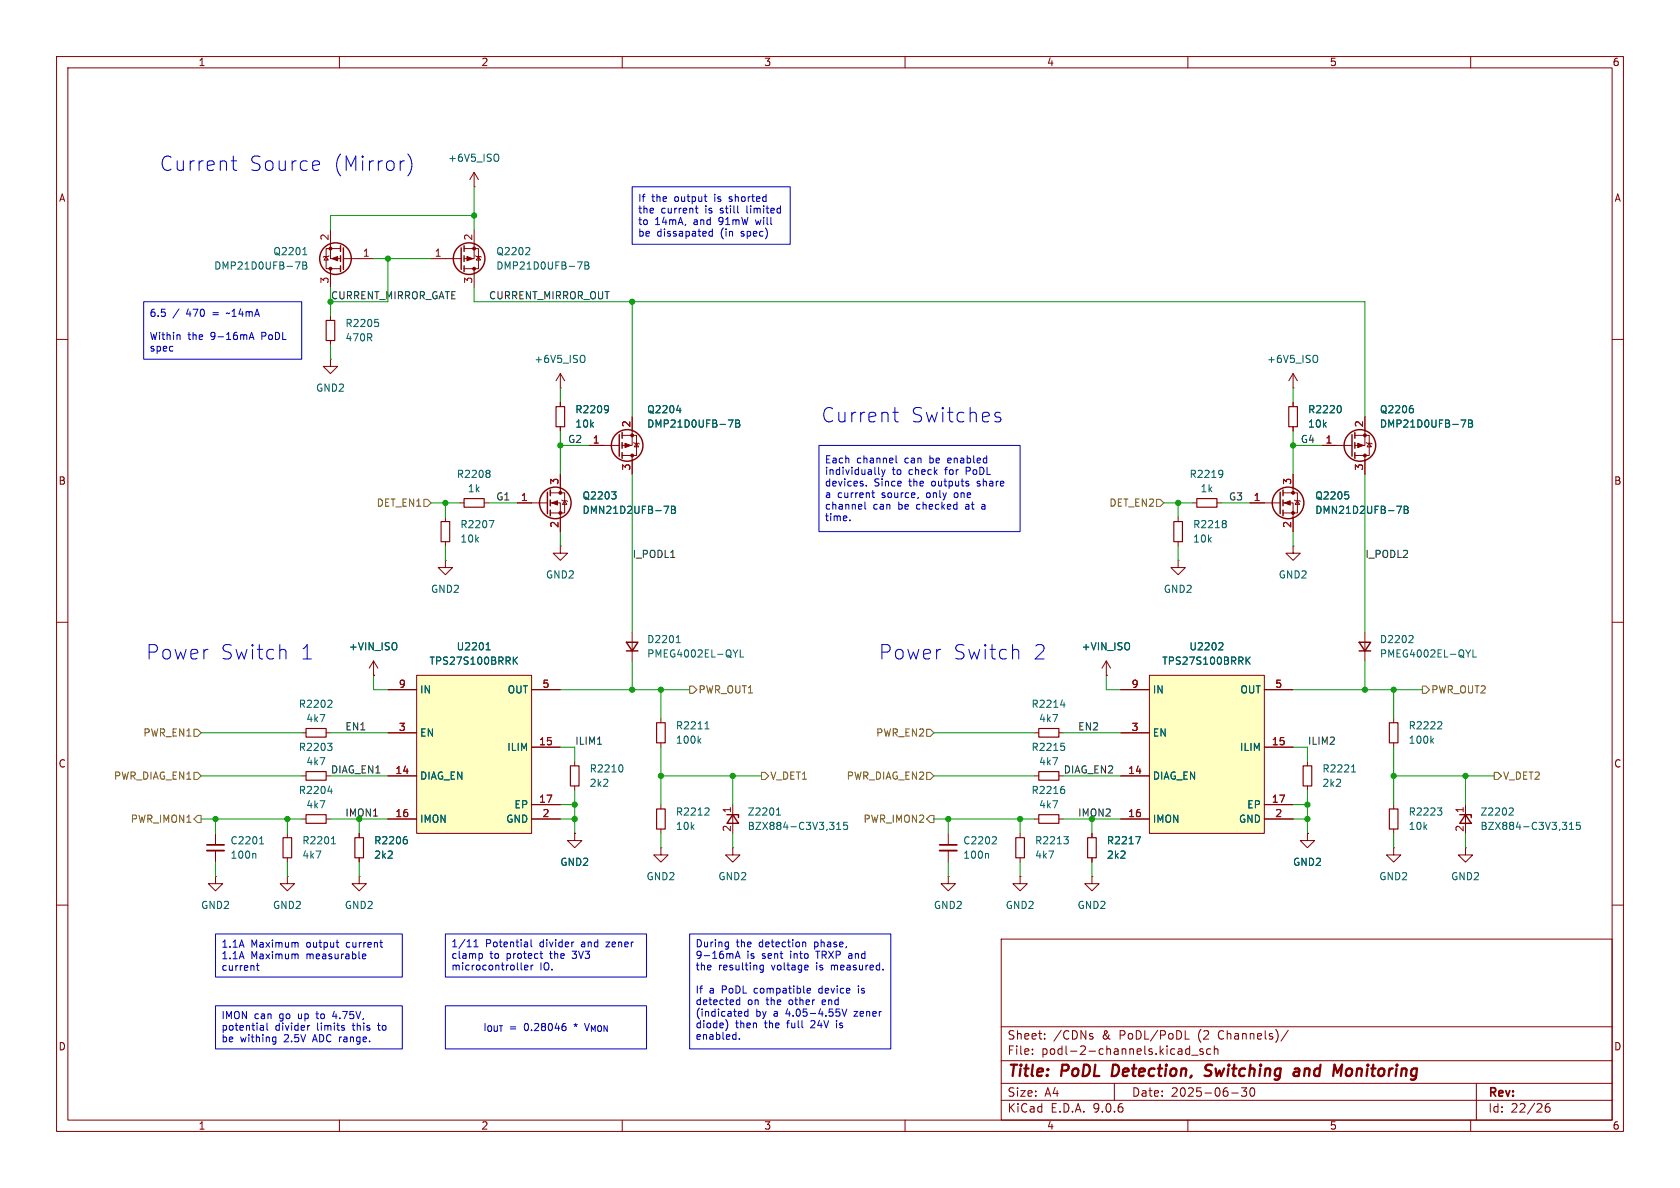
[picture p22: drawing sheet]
<svg xmlns="http://www.w3.org/2000/svg" width="297mm" height="210mm" viewBox="0 0 297 210" stroke-linecap="round" stroke-linejoin="round" font-family="sans-serif">
<defs><g id="words">
<g font-size="3.5" fill="#0000c2">
<text x="28.2" y="30.5">Current</text>
<text x="44" y="30.5">Source</text>
<text x="58.8" y="30.5">(Mirror)</text>
<text x="145.2" y="74.9">Current</text>
<text x="161" y="74.9">Switches</text>
<text x="25.8" y="116.8">Power</text>
<text x="38.9" y="116.8">Switch</text>
<text x="53" y="116.8">1</text>
<text x="155.3" y="116.8">Power</text>
<text x="168.5" y="116.8">Switch</text>
<text x="182.6" y="116.8">2</text>
</g>
<g font-size="2.8" fill="#840000">
<text x="178" y="190.9">Title:</text>
<text x="187.7" y="190.9">PoDL</text>
<text x="197.4" y="190.9">Detection,</text>
<text x="214.7" y="190.9">Switching</text>
<text x="231.2" y="190.9">and</text>
<text x="239" y="190.9">Monitoring</text>
</g>
<g font-size="2.1" fill="#840000">
<text x="178" y="184">Sheet:</text>
<text x="186.2" y="184">/CDNs</text>
<text x="194.9" y="184">&amp;</text>
<text x="198" y="184">PoDL/PoDL</text>
<text x="212.1" y="184">(2</text>
<text x="215.8" y="184">Channels)/</text>
<text x="178" y="186.7">File:</text>
<text x="184.1" y="186.7">podl-2-channels.kicad_sch</text>
<text x="178" y="196.9">KiCad</text>
<text x="178" y="194.1">Size:</text>
<text x="184.7" y="194.1">A4</text>
<text x="185.7" y="196.9">E.D.A.</text>
<text x="193.3" y="196.9">9.0.6</text>
<text x="200" y="194.1">Date:</text>
<text x="207" y="194.1">2025-06-30</text>
<text x="263" y="194.3">Rev:</text>
<text x="263" y="196.9">Id:</text>
<text x="267.1" y="196.9">22/26</text>
</g>
<g font-size="1.8" fill="#840000">
<text x="35" y="11.9">1</text>
<text x="85" y="11.9">2</text>
<text x="135" y="11.9">3</text>
<text x="185" y="11.9">4</text>
<text x="235" y="11.9">5</text>
<text x="285" y="11.9">6</text>
<text x="10.3" y="35.9">A</text>
<text x="285.3" y="35.9">A</text>
<text x="10.3" y="85.9">B</text>
<text x="285.3" y="85.9">B</text>
<text x="10.3" y="135.9">C</text>
<text x="285.3" y="135.9">C</text>
<text x="10.3" y="185.9">D</text>
<text x="285.3" y="185.9">D</text>
<text x="35" y="199.9">1</text>
<text x="85" y="199.9">2</text>
<text x="135" y="199.9">3</text>
<text x="185" y="199.9">4</text>
<text x="235" y="199.9">5</text>
<text x="285" y="199.9">6</text>
</g>
<g font-size="1.8" fill="#006464">
<text x="79.1" y="28.8">+6V5_ISO</text>
<text x="37.8" y="47.9">DMP21D0UFB-7B</text>
<text x="48.2" y="45.3">Q2201</text>
<text x="87.6" y="45.3">Q2202</text>
<text x="87.6" y="47.9">DMP21D0UFB-7B</text>
<text x="61" y="58">R2205</text>
<text x="61" y="60.6">470R</text>
<text x="94.4" y="64.4">+6V5_ISO</text>
<text x="223.9" y="64.4">+6V5_ISO</text>
<text x="55.8" y="69.4">GND2</text>
<text x="101.6" y="75.8">10k</text>
<text x="101.6" y="73.3">R2209</text>
<text x="114.3" y="73.3">Q2204</text>
<text x="114.3" y="75.8">DMP21D0UFB-7B</text>
<text x="231.1" y="75.8">10k</text>
<text x="231.1" y="73.3">R2220</text>
<text x="243.8" y="73.3">Q2206</text>
<text x="243.8" y="75.8">DMP21D0UFB-7B</text>
<text x="80.7" y="84.7">R2208</text>
<text x="82.6" y="87.2">1k</text>
<text x="102.9" y="88.5">Q2203</text>
<text x="210.2" y="84.7">R2219</text>
<text x="212.1" y="87.2">1k</text>
<text x="232.4" y="88.5">Q2205</text>
<text x="81.3" y="93.6">R2207</text>
<text x="102.9" y="91">DMN21D2UFB-7B</text>
<text x="210.8" y="93.6">R2218</text>
<text x="232.4" y="91">DMN21D2UFB-7B</text>
<text x="81.3" y="96.1">10k</text>
<text x="210.8" y="96.1">10k</text>
<text x="76.1" y="105">GND2</text>
<text x="96.4" y="102.5">GND2</text>
<text x="205.6" y="105">GND2</text>
<text x="226" y="102.5">GND2</text>
<text x="114.3" y="113.9">D2201</text>
<text x="243.8" y="113.9">D2202</text>
<text x="61.6" y="115.2">+VIN_ISO</text>
<text x="75.8" y="117.7">TPS27S100BRRK</text>
<text x="80.6" y="115.2">U2201</text>
<text x="114.3" y="116.4">PMEG4002EL-QYL</text>
<text x="191.1" y="115.2">+VIN_ISO</text>
<text x="205.4" y="117.7">TPS27S100BRRK</text>
<text x="210.2" y="115.2">U2202</text>
<text x="243.8" y="116.4">PMEG4002EL-QYL</text>
<text x="52.7" y="125.3">R2202</text>
<text x="74.2" y="122.8">IN</text>
<text x="89.6" y="122.8">OUT</text>
<text x="182.3" y="125.3">R2214</text>
<text x="203.7" y="122.8">IN</text>
<text x="219.2" y="122.8">OUT</text>
<text x="54.1" y="127.9">4k7</text>
<text x="74.2" y="130.4">EN</text>
<text x="119.4" y="129.1">R2211</text>
<text x="119.4" y="131.7">100k</text>
<text x="183.6" y="127.9">4k7</text>
<text x="203.7" y="130.4">EN</text>
<text x="248.9" y="129.1">R2222</text>
<text x="248.9" y="131.7">100k</text>
<text x="52.7" y="132.9">R2203</text>
<text x="54.1" y="135.5">4k7</text>
<text x="89.6" y="132.9">ILIM</text>
<text x="104.1" y="136.8">R2210</text>
<text x="182.3" y="132.9">R2215</text>
<text x="183.6" y="135.5">4k7</text>
<text x="219.1" y="132.9">ILIM</text>
<text x="233.7" y="136.8">R2221</text>
<text x="52.7" y="140.6">R2204</text>
<text x="54.1" y="143.1">4k7</text>
<text x="74.2" y="138">DIAG_EN</text>
<text x="90.8" y="143.1">EP</text>
<text x="104.1" y="139.3">2k2</text>
<text x="182.3" y="140.6">R2216</text>
<text x="183.6" y="143.1">4k7</text>
<text x="203.7" y="138">DIAG_EN</text>
<text x="220.4" y="143.1">EP</text>
<text x="233.7" y="139.3">2k2</text>
<text x="40.6" y="149.5">C2201</text>
<text x="53.3" y="149.5">R2201</text>
<text x="66" y="149.5">R2206</text>
<text x="74.2" y="145.6">IMON</text>
<text x="89.4" y="145.6">GND</text>
<text x="119.4" y="146.9">10k</text>
<text x="119.4" y="144.4">R2212</text>
<text x="132.1" y="144.4">Z2201</text>
<text x="132.1" y="146.9">BZX884-C3V3,315</text>
<text x="170.2" y="149.5">C2202</text>
<text x="182.9" y="149.5">R2213</text>
<text x="195.6" y="149.5">R2217</text>
<text x="203.7" y="145.6">IMON</text>
<text x="218.9" y="145.6">GND</text>
<text x="248.9" y="146.9">10k</text>
<text x="248.9" y="144.4">R2223</text>
<text x="261.6" y="144.4">Z2202</text>
<text x="261.6" y="146.9">BZX884-C3V3,315</text>
<text x="40.6" y="152">100n</text>
<text x="53.3" y="152">4k7</text>
<text x="66" y="152">2k2</text>
<text x="99" y="153.3">GND2</text>
<text x="114.2" y="155.8">GND2</text>
<text x="126.9" y="155.8">GND2</text>
<text x="170.2" y="152">100n</text>
<text x="182.9" y="152">4k7</text>
<text x="195.6" y="152">2k2</text>
<text x="228.5" y="153.3">GND2</text>
<text x="243.7" y="155.8">GND2</text>
<text x="256.4" y="155.8">GND2</text>
<text x="35.5" y="160.9">GND2</text>
<text x="48.2" y="160.9">GND2</text>
<text x="60.9" y="160.9">GND2</text>
<text x="165" y="160.9">GND2</text>
<text x="177.7" y="160.9">GND2</text>
<text x="190.4" y="160.9">GND2</text>
</g>
<g font-size="1.8" fill="#0000c2">
<text x="112.7" y="35.9">If</text>
<text x="115.2" y="35.9">the</text>
<text x="119.3" y="35.9">output</text>
<text x="126.6" y="35.9">is</text>
<text x="129.4" y="35.9">shorted</text>
<text x="112.7" y="37.9">the</text>
<text x="112.7" y="40">to</text>
<text x="115.8" y="40">14mA,</text>
<text x="116.8" y="37.9">current</text>
<text x="122.7" y="40">and</text>
<text x="124.8" y="37.9">is</text>
<text x="127.4" y="40">91mW</text>
<text x="127.6" y="37.9">still</text>
<text x="132.5" y="37.9">limited</text>
<text x="134.1" y="40">will</text>
<text x="112.7" y="42">be</text>
<text x="116.1" y="42">dissapated</text>
<text x="127.5" y="42">(in</text>
<text x="131.3" y="42">spec)</text>
<text x="26.4" y="56.2">6.5</text>
<text x="30.5" y="56.2">/</text>
<text x="33" y="56.2">470</text>
<text x="37.8" y="56.2">=</text>
<text x="40.6" y="56.2">~14mA</text>
<text x="26.4" y="60.3">Within</text>
<text x="26.4" y="62.4">spec</text>
<text x="33.2" y="60.3">the</text>
<text x="37.3" y="60.3">9-16mA</text>
<text x="46.5" y="60.3">PoDL</text>
<text x="145.7" y="82.1">Each</text>
<text x="151.4" y="82.1">channel</text>
<text x="160" y="82.1">can</text>
<text x="164.6" y="82.1">be</text>
<text x="168" y="82.1">enabled</text>
<text x="145.7" y="84.2">individually</text>
<text x="145.7" y="86.2">devices.</text>
<text x="145.7" y="88.2">a</text>
<text x="148.1" y="88.2">current</text>
<text x="154.5" y="86.2">Since</text>
<text x="156" y="88.2">source,</text>
<text x="157.7" y="84.2">to</text>
<text x="160.8" y="84.2">check</text>
<text x="160.8" y="86.2">the</text>
<text x="164.1" y="88.2">only</text>
<text x="165" y="86.2">outputs</text>
<text x="167.4" y="84.2">for</text>
<text x="169.2" y="88.2">one</text>
<text x="171.2" y="84.2">PoDL</text>
<text x="173.2" y="86.2">share</text>
<text x="145.7" y="90.3">channel</text>
<text x="145.7" y="92.3">time.</text>
<text x="154.3" y="90.3">can</text>
<text x="158.9" y="90.3">be</text>
<text x="162.3" y="90.3">checked</text>
<text x="171.2" y="90.3">at</text>
<text x="174.2" y="90.3">a</text>
<text x="39.1" y="167.7">1.1A</text>
<text x="44.3" y="167.7">Maximum</text>
<text x="54.3" y="167.7">output</text>
<text x="61.5" y="167.7">current</text>
<text x="79.7" y="167.8">1/11</text>
<text x="85.8" y="167.8">Potential</text>
<text x="95.5" y="167.8">divider</text>
<text x="103" y="167.8">and</text>
<text x="107.7" y="167.8">zener</text>
<text x="122.9" y="167.8">During</text>
<text x="130.2" y="167.8">the</text>
<text x="134.3" y="167.8">detection</text>
<text x="144.2" y="167.8">phase,</text>
<text x="39.1" y="169.8">1.1A</text>
<text x="39.1" y="171.8">current</text>
<text x="44.3" y="169.8">Maximum</text>
<text x="54.3" y="169.8">measurable</text>
<text x="79.7" y="169.8">clamp</text>
<text x="79.7" y="171.9">microcontroller</text>
<text x="86.6" y="169.8">to</text>
<text x="89.7" y="169.8">protect</text>
<text x="95.4" y="171.9">IO.</text>
<text x="97.5" y="169.8">the</text>
<text x="101.7" y="169.8">3V3</text>
<text x="122.9" y="169.8">9-16mA</text>
<text x="122.9" y="171.9">the</text>
<text x="127" y="171.9">resulting</text>
<text x="132" y="169.8">is</text>
<text x="134.8" y="169.8">sent</text>
<text x="136.5" y="171.9">voltage</text>
<text x="140" y="169.8">into</text>
<text x="144.6" y="171.9">is</text>
<text x="144.8" y="169.8">TRXP and</text>
<text x="147.4" y="171.9">measured.</text>
<text x="122.9" y="176">If</text>
<text x="122.9" y="178">detected</text>
<text x="125.4" y="176">a</text>
<text x="127.7" y="176">PoDL</text>
<text x="132.1" y="178">on</text>
<text x="133.6" y="176">compatible</text>
<text x="135.6" y="178">the</text>
<text x="139.7" y="178">other</text>
<text x="145.2" y="176">device</text>
<text x="145.8" y="178">end</text>
<text x="152.4" y="176">is</text>
<text x="39.1" y="180.5">IMON</text>
<text x="39.1" y="182.5">potential</text>
<text x="39.1" y="184.6">be</text>
<text x="42.5" y="184.6">withing</text>
<text x="44.9" y="180.5">can</text>
<text x="48.6" y="182.5">divider</text>
<text x="49.5" y="180.5">go</text>
<text x="50.3" y="184.6">2.5V</text>
<text x="53" y="180.5">up</text>
<text x="55.6" y="184.6">ADC range.</text>
<text x="56.2" y="182.5">limits</text>
<text x="56.4" y="180.5">to</text>
<text x="59.5" y="180.5">4.75V,</text>
<text x="62.6" y="182.5">this</text>
<text x="67.3" y="182.5">to</text>
<text x="85.3" y="182.5">I_{OUT} 0.28046</text>
<text x="90" y="182.5">=</text>
<text x="101.8" y="182.5">*</text>
<text x="103.9" y="182.5">V_{MON}</text>
<text x="122.9" y="180">(indicated</text>
<text x="122.9" y="182.1">diode)</text>
<text x="122.9" y="184.1">enabled.</text>
<text x="130" y="182.1">then</text>
<text x="133.6" y="180">by</text>
<text x="135.3" y="182.1">the</text>
<text x="136.9" y="180">a</text>
<text x="139.2" y="180">4.05-4.55V</text>
<text x="139.4" y="182.1">full</text>
<text x="143.8" y="182.1">24V</text>
<text x="148.5" y="182.1">is</text>
<text x="151.5" y="180">zener</text>
</g>
<g font-size="1.8" fill="#a90000">
<text x="58.2" y="42.6" transform="rotate(-90 58.2 42.6)">2</text>
<text x="64.1" y="45.5">1</text>
<text x="76.8" y="45.5">1</text>
<text x="83.6" y="42.6" transform="rotate(-90 83.6 42.6)">2</text>
<text x="58.2" y="50.2" transform="rotate(-90 58.2 50.2)">3</text>
<text x="83.6" y="50.2" transform="rotate(-90 83.6 50.2)">3</text>
<text x="111.5" y="75.6" transform="rotate(-90 111.5 75.6)">2</text>
<text x="241" y="75.6" transform="rotate(-90 241 75.6)">2</text>
<text x="104.7" y="78.5">1</text>
<text x="111.5" y="83.3" transform="rotate(-90 111.5 83.3)">3</text>
<text x="234.2" y="78.5">1</text>
<text x="241" y="83.3" transform="rotate(-90 241 83.3)">3</text>
<text x="92" y="88.6">1</text>
<text x="98.8" y="85.8" transform="rotate(-90 98.8 85.8)">3</text>
<text x="221.5" y="88.6">1</text>
<text x="228.3" y="85.8" transform="rotate(-90 228.3 85.8)">3</text>
<text x="98.8" y="93.4" transform="rotate(-90 98.8 93.4)">2</text>
<text x="228.3" y="93.4" transform="rotate(-90 228.3 93.4)">2</text>
<text x="70.4" y="121.7">9</text>
<text x="95.8" y="121.7">5</text>
<text x="200" y="121.7">9</text>
<text x="225.4" y="121.7">5</text>
<text x="70.4" y="129.3">3</text>
<text x="95.2" y="131.8">15</text>
<text x="200" y="129.3">3</text>
<text x="224.7" y="131.8">15</text>
<text x="69.8" y="136.9">14</text>
<text x="199.3" y="136.9">14</text>
<text x="95.2" y="142">17</text>
<text x="129.3" y="143.8" transform="rotate(-90 129.3 143.8)">1</text>
<text x="224.7" y="142">17</text>
<text x="258.8" y="143.8" transform="rotate(-90 258.8 143.8)">1</text>
<text x="69.8" y="144.5">16</text>
<text x="95.8" y="144.5">2</text>
<text x="129.3" y="147.1" transform="rotate(-90 129.3 147.1)">2</text>
<text x="199.3" y="144.5">16</text>
<text x="225.4" y="144.5">2</text>
<text x="258.8" y="147.1" transform="rotate(-90 258.8 147.1)">2</text>
</g>
<text font-size="1.8" fill="#009600" x="58.4" y="53">CURRENT_MIRROR_GATE</text>
<g font-size="1.8" fill="#0f0f0f">
<text x="86.4" y="53">CURRENT_MIRROR_OUT</text>
<text x="100.3" y="78.4">G2</text>
<text x="229.9" y="78.4">G4</text>
<text x="87.6" y="88.6">G1</text>
<text x="217.2" y="88.6">G3</text>
<text x="111.8" y="98.7">I_PODL1</text>
<text x="241.3" y="98.7">I_PODL2</text>
<text x="61" y="129.2">EN1</text>
<text x="101.6" y="131.7">ILIM1</text>
<text x="190.5" y="129.2">EN2</text>
<text x="231.1" y="131.7">ILIM2</text>
<text x="58.4" y="136.8">DIAG_EN1</text>
<text x="188" y="136.8">DIAG_EN2</text>
<text x="61" y="144.4">IMON1</text>
<text x="190.5" y="144.4">IMON2</text>
</g>
<g font-size="1.8" fill="#725600">
<text x="66.5" y="89.8">DET_EN1</text>
<text x="196" y="89.8">DET_EN2</text>
<text x="123.4" y="122.8">PWR_OUT1</text>
<text x="252.9" y="122.8">PWR_OUT2</text>
<text x="25.2" y="130.4">PWR_EN1</text>
<text x="154.8" y="130.4">PWR_EN2</text>
<text x="20" y="138">PWR_DIAG_EN1</text>
<text x="136.1" y="138">V_DET1</text>
<text x="149.6" y="138">PWR_DIAG_EN2</text>
<text x="265.6" y="138">V_DET2</text>
<text x="23" y="145.6">PWR_IMON1</text>
<text x="152.6" y="145.6">PWR_IMON2</text>
</g>
</g></defs>
<g fill="none" stroke="#840000" stroke-width=".18">
<path d="M10 10h277v190h-277zM12 12h273v186h-273zM60 10v2M110 10v2M160 10v2M210 10v2M260 10v2M83.8 33h.1M83.8 30.5l-.7 1.3M83.8 30.5l.8 1.3M83.8 30.5v2.5M10 60h2"/>
<path d="M285 60h2M221 88.9h5.3M226.8 87.1h2.6v3.6h-2.6M226.8 88.9h1.8v5.1M228.6 96.5v1.3h1.3l-1.3 1.3-1.3-1.3h1.3M228.6 96.5h.1M228.6 83.8v3.3M228.9 88.4l.1 .1h.7l.2 .1M229.4 88.5l.3 .7h-.7zM10 110h2M241.3 111.8v5M285 110h2"/>
<path d="M53.3 137.2h.8M53.3 129.5h.8M57.7 137.2h.7M57.7 129.5h.7M101.6 134.6v.8M101.6 138.9v.8M116.8 127v.8M116.8 131.3v.8M38.1 154.9v1.3h1.3l-1.3 1.3-1.3-1.3h1.3M38.1 154.9h.1M38.1 147.3v2.1M38.1 150.4v2"/>
<path d="M50.8 154.9v1.3h1.3l-1.3 1.3-1.3-1.3h1.3M50.8 154.9h.1M50.8 147.3v.8M50.8 151.6v.8M53.3 144.8h.8M57.7 144.8h.7M63.5 154.9v1.3h1.3l-1.3 1.3-1.3-1.3h1.3M63.5 154.9h.1M63.5 147.3v.8M63.5 151.6v.8M101.6 147.3v1.3h1.3l-1.3 1.3-1.3-1.3h1.3M101.6 147.3h.1"/>
<path d="M116.8 149.9v1.2h1.3l-1.3 1.3-1.2-1.3h1.2M116.8 149.9h.1M129.5 149.9v1.2h1.3l-1.3 1.3-1.2-1.3h1.2M129.5 149.9h.1M129.5 142.2v5.1M246.4 142.2v.8M246.4 146.6v.7M259.1 149.9v1.2h1.2l-1.2 1.3-1.3-1.3h1.3M259.1 149.9h.1M259.1 142.2v5.1M10 160h2M177 166h108v32h-108z"/>
<path d="M285 160h2M60 198v2M110 198v2M160 198v2M177 194.5h108M177 191.5h108M177 187.5h108M177 181.5h108M182.5 186.3v.1M182.5 185.5v.1M184.7 183.6v.1M184.7 182.8v.1"/>
<path d="M193 183.2l.2 .2-.2 .3M193 182.7l.2 .1M197 191.5v3M209.5 183.7h.7M210 198v2M210.3 184.9v1.5M210.3 185.5l-.4-.1-.3 .3v.4l.1 .2h.6M210.7 186.5h1.1M212.7 185.5l-.4-.1-.2 .2 .1 .2 .5 .2v.3h-.6M214 185.5l-.4-.1-.3 .3v.4l.2 .2h.5M214.7 185.5l.2-.1 .3 .1 .1 .9M214.7 184.9v1.5"/>
<path d="M217.7 193.2h1.2M220.4 192.3l-.5 .6 .4 .1v.7l-.2 .1h-.4l-.2-.1M221.1 192.4a.81 .81 0 0 0 .4 1.4l.2-.1 .1-.5-.1-.8M227.7 182.1l-1.2 2M260 198v2M261 191.5v6.5M273.9 195.1a.59 .59 0 0 0-.7 .6v.6l.1 .2 .4 .1 .3-.1v-.5l-.1-.3h-.4l-.3 .3"/>
</g>
<path d="M196.8 188.2l-.3 2h.5M214 190a.85 .85 0 0 1-1.1 .1M214 188.2l-.7 .1a.46 .46 0 0 0-.2 .5 .46 .46 0 0 0 .3 .4l.6 .2M228.9 189l.2-.1 .5 .1v1.2M229.6 190.1l-.7 .1M229.7 189.4l-.9 .1M238.2 189l-.2 .3-.1 .5 .4 .4" fill="none" stroke="#840000" stroke-width=".4"/>
<path d="M54.1 136.4h3.6v1.5h-3.6zM54.1 128.8h3.6v1.5h-3.6zM100.8 135.4h1.6v3.5h-1.6zM116.1 127.8h1.5v3.5h-1.5zM50 148.1h1.6v3.5h-1.6zM54.1 144h3.6v1.5h-3.6zM62.7 148.1h1.6v3.5h-1.6zM245.6 143h1.5v3.6h-1.5z" fill="none" stroke="#840000" stroke-width=".2"/>
<g fill="none" stroke="#006464" stroke-width=".18">
<path d="M87.9 27.2l.1 .1a.81 .81 0 0 1-.1 1.2M237.8 86.9h.6M238.2 87.4l.2 .3v.3l-.2 .2M246.9 89.5h.9l-.6 1.2M248.2 89.5h.5l.2 .2-.2 .4 .2 .1 .1 .3-.3 .2h-.5zM248.2 90.1h.5M249.6 112.3l.2 .3v.3l-.8 .7h.8M260 114.9l-.4 .6M260.4 114.9v1.2h.6M57.9 131.4h.8l-.4 .5M58 139.9h.8M58.5 131.9l.2 .2v.3l-.2 .3"/>
<path d="M58.5 123.8l.2 .2-.1 .3-.7 .7h.8M58.6 139.4v.9M109.8 135.2a.79 .79 0 0 1 0 1.3M123.5 130.9l.4 .5M123.9 130.5l-.5 .5M124.6 128.8h.8M124.8 127.9l.2-.3v1.2M45 150.9l.2 .2v.6M45.9 149.2h.7M46 148.2l.3-.3v1.3M58.6 149.2h.7M58.7 148.2l.3-.3v1.3"/>
<path d="M71.7 147.9h.2M71.8 148.4l.2 .2v.3l-.2 .3M137.3 144.1h.7M137.3 143.2l.3-.4v1.3M147.9 146.6h.7M147.9 145.7l.4-.3v1.2M149.8 145.4h-.6l-.1 .6 .2-.2 .4 .1 .2 .2-.1 .4-.2 .1-.5-.1M254.1 142.8h.8l-.4 .5M254.7 143.3l.2 .2v.3l-.2 .3M267 142.8l.4 .1 .1 .3-.7 .9h.7M277.5 146.6h.7M277.5 145.7l.3-.3v1.2"/>
<path d="M279.3 145.4h-.6v.6l.1-.2 .5 .1 .1 .2-.1 .4-.2 .1-.4-.1"/>
</g>
<g fill="none" stroke="#840000" stroke-width=".25">
<path d="M226.3 87v3.8M226.8 86.6v1M226.8 88.4v1M226.8 90.2v1M240.3 113.5h2l-1 1.6zM240.3 115.1h2M128.5 144h2.1v.5M129.5 144l1.1 1.5h-2.1zM258.1 144h2v.5M259.1 144l1 1.5h-2z"/>
<circle cx="227.7" cy="88.9" r="2.79"/>
</g>
<path d="M36.6 149.4h3" fill="none" stroke="#840000" stroke-width=".3"/>
<path d="M36.6 150.4h3" fill="none" stroke="#840000" stroke-width=".33"/>
<g fill="#840000" stroke="#840000" stroke-width=".18">
<path d="M227.1 88.9l1-.4v.8z"/>
<circle cx="228.6" cy="87.1" r=".25"/>
<circle cx="228.6" cy="90.7" r=".25"/>
</g>
<path d="M73.7 119.4h20.3v27.9h-20.3z" fill="#ffffc2"/>
<g fill="none" stroke="#840000" stroke-width=".18">
<path d="M58.4 55.9v.7M76.2 45.7h5.3M82 43.9h2.6v3.6h-2.6M83.8 40.6v5.1h-1.8M83.8 47.5v3.3M84.1 45.2l.1 .1h.8l.1 .2M84.6 45.3l.4 .7h-.8zM58.4 63.5v1.3h1.3l-1.3 1.2-1.3-1.2h1.3M58.4 63.5h.1M58.4 60.2v.8M99.1 68.6h.1M99.1 66v2.6"/>
<path d="M99.1 71.1v.8M99.1 75.4v.8M99.1 66l-.8 1.3M99.1 66l.7 1.3M104.1 78.7h5.4M110 77h2.5v3.5h-2.5M111.8 73.7v5h-1.8M112 78.2l.1 .2h.8l.1 .1M112.5 78.4l.4 .6h-.8zM228.6 68.6h.1M228.6 66v2.6M228.6 71.1v.8"/>
<path d="M228.6 75.4v.8M228.6 66l-.8 1.3M228.6 66l.8 1.3M233.7 78.7h5.3M239.5 77h2.6v3.5h-2.6M241.3 73.7v5h-1.8M241.6 78.2l.1 .2h.7l.2 .1M242.1 78.4l.3 .6h-.7zM78.7 99.1v1.2h1.3l-1.3 1.3-1.2-1.3h1.2M78.7 99.1h.1M78.7 91.4v.8M78.7 95.8v.7"/>
<path d="M81.3 88.9h.7M85.6 88.9h.8M91.4 88.9h5.4M97.3 87.1h2.5v3.6h-2.5M97.3 88.9h1.8v5.1M99.1 96.5v1.3h1.2l-1.2 1.3-1.3-1.3h1.3M99.1 96.5h.1M99.1 83.8v3.3M99.3 88.4l.1 .1h.8l.1 .1M99.8 88.5l.4 .7h-.8zM111.8 80.5v3.3M208.3 99.1v1.2h1.2l-1.2 1.3-1.3-1.3h1.3"/>
<path d="M208.3 99.1h.1M208.3 91.4v.8M208.3 95.8v.7M210.8 88.9h.8M215.1 88.9h.8M241.3 80.5v3.3M66 119.4h.1M66 116.8l-.7 1.3M66 116.8l.8 1.3M66 116.8v2.6M73.7 119.4h20.3v27.9h-20.3zM111.8 111.8v5"/>
<path d="M68.6 121.9h5.1M68.6 129.5h5.1M68.6 137.2h5.1M94 121.9h5.1M94 132.1h5.1M182.9 129.5h.7M182.9 137.2h.7M187.2 129.5h.8M187.2 137.2h.8M231.1 134.6v.8M231.1 138.9v.8M68.6 144.8h5.1"/>
<path d="M94 144.8h5.1M94 142.2h5.1M116.8 142.2v.8M116.8 146.6v.7M167.6 154.9v1.3h1.3l-1.3 1.3-1.2-1.3h1.2M167.6 154.9h.1M167.6 147.3v2.1M167.6 150.4v2M180.3 154.9v1.3h1.3l-1.3 1.3-1.2-1.3h1.2M180.3 154.9h.1M193 147.3v.8M193 151.6v.8"/>
<path d="M231.1 147.3v1.3h1.3l-1.3 1.3-1.2-1.3h1.2M231.1 147.3h.1M246.4 149.9v1.2h1.2l-1.2 1.3-1.3-1.3h1.3M246.4 149.9h.1"/>
</g>
<g fill="none" stroke="#006464" stroke-width=".18">
<path d="M66.3 56.5h.6M66.7 56.9l.2 .3v.3l-.2 .2M93.4 43.8l.3 .2-.1 .3-.7 .7h.8M102.1 46.3h.8l-.5 1.3M103.4 46.3h.4l.3 .2-.3 .4 .3 .1v.3l-.2 .3h-.5zM103.4 46.9h.4M103.1 62.8l.1 .1a.81 .81 0 0 1-.1 1.2M107.3 71.7l.2 .1a1.03 1.03 0 0 1-.2 1.1M107.6 72.2l-.3 .3M119.6 72.5h.8M120.2 72.1v.9M128.7 74.2h.9l-.6 1.3"/>
<path d="M130.1 74.2h.4l.2 .3-.2 .3 .2 .2 .1 .3-.2 .2h-.5zM130.1 74.8h.4M232.7 62.8l.1 .1a.81 .81 0 0 1-.1 1.2M236.8 71.7a.79 .79 0 0 1 0 1.3M249.5 71.7h.3M249.6 72.2l.3 .2v.3l-.3 .3M258.3 74.2h.8l-.5 1.3M259.6 74.2h.4l.3 .3-.3 .3 .3 .2v.3l-.2 .2h-.5zM259.6 74.8h.4M86.4 83.1l.2 .3-.2 .3 .2 .2v.3l-.2 .2M86.5 92h.8l-.5 1.3M108.1 86.9h.8l-.4 .5"/>
<path d="M108.7 87.4l.2 .3v.3l-.2 .2M117.4 89.5h.8l-.5 1.2M118.7 89.5h.4l.3 .2-.3 .4 .3 .1v.3l-.2 .2h-.5zM118.7 90.1h.4M215.9 83.1l.2 .2a1.03 1.03 0 0 1-.2 1M216.2 83.7l-.3 .2M216.6 92l.2 .3-.2 .3 .2 .2v.2l-.2 .3M70.1 113.8v.9M85.9 114.9h.8M86.1 113.9l.2-.3v1.3M90.9 116.7l.6 .7M91.5 116.1l-.8 .8"/>
<path d="M119.6 113.6h.7M119.7 112.6l.2-.3v1.3M130.4 114.9l-.4 .6M130.9 114.9v1.2h.6M187.5 124.6h.8M187.6 131.4h.6M188 131.9l.2 .2v.3l-.2 .3M188.1 124.2v.8M238.9 136.5h.8M239.1 135.5l.2-.3v1.3M125.1 142.8l.3 .3-.1 .3-.7 .7h.8M174.6 150.9l.2 .2v.6"/>
<path d="M175.9 147.9l.3 .2-.1 .4-.7 .7h.8M200.8 147.9h.8l-.5 1.3"/>
</g>
<path d="M57.7 56.6h1.5v3.6h-1.5zM98.3 71.9h1.5v3.5h-1.5zM227.8 71.9h1.6v3.5h-1.6zM78 92.2h1.5v3.6h-1.5zM82 88.1h3.6v1.6h-3.6zM207.5 92.2h1.5v3.6h-1.5zM211.6 88.1h3.5v1.6h-3.5zM183.6 136.4h3.6v1.5h-3.6zM183.6 128.8h3.6v1.5h-3.6zM230.4 135.4h1.5v3.5h-1.5zM116.1 143h1.5v3.6h-1.5zM192.3 148.1h1.5v3.5h-1.5z" fill="none" stroke="#840000" stroke-width=".2"/>
<g fill="none" stroke="#840000" stroke-width=".25">
<path d="M81.5 43.8v3.8M82 43.4v1.1M82 45.2v1M82 47v1M109.5 76.8v3.8M110 76.5v1M110 78.2v1M239 76.8v3.8M239.5 76.5v1M239.5 78.2v1M96.8 87v3.8M97.3 86.6v1"/>
<path d="M97.3 88.4v1M97.3 90.2v1M110 80v1M239.5 80v1M110.7 113.5h2.1l-1 1.6zM110.7 115.1h2.1"/>
<circle cx="82.9" cy="45.7" r="2.79"/>
<circle cx="110.9" cy="78.7" r="2.79"/>
<circle cx="240.4" cy="78.7" r="2.79"/>
<circle cx="98.2" cy="88.9" r="2.79"/>
</g>
<g fill="#840000" stroke="#840000" stroke-width=".18">
<path d="M240 78.4l1 .3-1 .4z"/>
<path d="M97.5 88.9l1.1-.4v.8z"/>
<path d="M110.5 78.4l1 .3-1 .4z"/>
<path d="M82.5 45.3l1.1 .4-1.1 .4z"/>
<circle cx="241.3" cy="80.5" r=".25"/>
<circle cx="241.3" cy="77" r=".25"/>
<circle cx="99.1" cy="87.1" r=".25"/>
<circle cx="99.1" cy="90.7" r=".25"/>
<circle cx="111.8" cy="80.5" r=".25"/>
<circle cx="111.8" cy="77" r=".25"/>
<circle cx="83.8" cy="47.5" r=".25"/>
<circle cx="83.8" cy="43.9" r=".25"/>
</g>
<path d="M166.1 149.4h3.1" fill="none" stroke="#840000" stroke-width=".3"/>
<path d="M166.1 150.4h3.1" fill="none" stroke="#840000" stroke-width=".33"/>
<path d="M203.2 119.4h20.3v27.9h-20.3z" fill="#ffffc2"/>
<g fill="none" stroke="#840000" stroke-width=".18">
<path d="M57.7 45.3l.3 .7h-.7zM58.2 45.2l-.2 .1h-.7l-.2 .2M58.4 40.6v5.1h1.8M58.4 47.5v3.3M60.2 43.9h-2.5v3.6h2.5M60.7 45.7h5.3M99.1 71.1v.8M99.1 75.4v.8M104.1 78.7h2.6M111.8 73.7v2.5M228.6 71.1v.8M228.6 75.4v.8"/>
<path d="M233.7 78.7h2.5M241.3 73.7v2.5M91.4 88.9h2.6M99.1 83.8v2.6M99.1 91.4v2.6M111.8 81.3v2.5M221 88.9h2.5M228.6 83.8v2.6M228.6 91.4v2.6M241.3 81.3v2.5M66 119.4h.1M195.6 119.4h.1"/>
<path d="M195.6 116.8l-.8 1.3M195.6 116.8l.7 1.3M195.6 116.8v2.6M203.2 119.4h20.3v27.9h-20.3zM68.6 121.9h5.1M68.6 129.5h5.1M68.6 137.2h5.1M94 121.9h5.1M94 132.1h5.1M198.1 121.9h5.1M198.1 129.5h5.1M198.1 137.2h5.1"/>
<path d="M223.5 121.9h5.1M223.5 132.1h5.1M246.4 127v.8M246.4 131.3v.8M63.5 147.3v.8M63.5 151.6v.8M68.6 144.8h5.1M94 144.8h5.1M94 142.2h5.1M101.6 147.3h.1M180.3 147.3v.8M180.3 151.6v.8"/>
<path d="M182.9 144.8h.7M187.2 144.8h.8M193 154.9v1.3h1.3l-1.3 1.3-1.2-1.3h1.2M193 154.9h.1M193 147.3v.8M193 151.6v.8M198.1 144.8h5.1M223.5 144.8h5.1M223.5 142.2h5.1M231.1 147.3h.1"/>
</g>
<g fill="none" stroke="#006464" stroke-width=".18">
<path d="M52.2 46.3h.8l-.5 1.3M53.5 46.3h.5l.2 .2-.2 .4 .2 .1 .1 .3-.3 .3h-.5zM53.5 46.9h.5M53.5 45h.8M53.8 43.9l.1-.1v1.2M107.3 71.7l.2 .1a1.03 1.03 0 0 1-.2 1.1M107.6 72.2l-.3 .3M119.6 72.5h.8M120.2 72.1v.9M128.7 74.2h.9l-.6 1.3M130.1 74.2h.4l.2 .3-.2 .3 .2 .2 .1 .3-.2 .2h-.5zM130.1 74.8h.4"/>
<path d="M236.8 71.7a.79 .79 0 0 1 0 1.3M249.5 71.7h.3M249.6 72.2l.3 .2v.3l-.3 .3M258.3 74.2h.8l-.5 1.3M259.6 74.2h.4l.3 .3-.3 .3 .3 .2v.3l-.2 .2h-.5zM259.6 74.8h.4M108.1 86.9h.8l-.4 .5M108.7 87.4l.2 .3v.3l-.2 .2M117.4 89.5h.8l-.5 1.2M118.7 89.5h.4l.3 .2-.3 .4 .3 .1v.3l-.2 .2h-.5zM118.7 90.1h.4M237.8 86.9h.6"/>
<path d="M238.2 87.4l.2 .3v.3l-.2 .2M246.9 89.5h.9l-.6 1.2M248.2 89.5h.5l.2 .2-.2 .4 .2 .1 .1 .3-.3 .2h-.5zM248.2 90.1h.5M70.1 113.8v.9M85.9 114.9h.8M86.1 113.9l.2-.3v1.3M90.9 116.7l.6 .7M91.5 116.1l-.8 .8M199.6 113.8v.9M215.7 113.6l.4 .1 .1 .3-.8 .9h.8M220.5 116.7l.5 .7"/>
<path d="M221 116.1l-.7 .8M187.9 139h.2M188 139.5l.2 .2v.3l-.2 .3M253.1 130.9l.3 .5M253.4 130.5l-.4 .5M254.7 127.6l.2 .2-.1 .3-.7 .7h.8M71.7 147.9h.2M71.8 148.4l.2 .2v.3l-.2 .3M188.1 147.9h.8l-.5 .5M188.6 148.4l.3 .2v.3l-.3 .3M200.8 147.9h.8l-.5 1.3"/>
</g>
<path d="M245.6 127.8h1.5v3.5h-1.5zM179.6 148.1h1.5v3.5h-1.5zM183.6 144h3.6v1.5h-3.6z" fill="none" stroke="#840000" stroke-width=".2"/>
<g fill="none" stroke="#840000" stroke-width=".25">
<path d="M60.2 43.4v1.1M60.2 45.2v1M60.2 47v1M60.7 43.8v3.8"/>
<circle cx="59.3" cy="45.7" r="2.79"/>
</g>
<g fill="#840000" stroke="#840000" stroke-width=".18">
<path d="M58.7 45.7l1-.4v.8z"/>
<circle cx="58.4" cy="47.5" r=".25"/>
<circle cx="58.4" cy="43.9" r=".25"/>
</g>
<path d="M74.9 88.3h.7l.6 .6-.6 .6h-.7zM204.5 88.3h.6l.6 .6-.6 .6h-.6zM34.3 136.5h.6l.7 .7-.7 .6h-.6zM34.3 128.9h.6l.7 .6-.7 .7h-.6zM121.9 121.3h.7l.6 .6-.6 .7h-.7zM134.6 136.5h.7l.6 .7-.6 .6h-.7zM163.8 136.5h.7l.6 .7-.6 .6h-.7zM163.8 128.9h.7l.6 .6-.6 .7h-.7zM251.5 121.3h.6l.6 .6-.6 .7h-.6zM264.2 136.5h.6l.6 .7-.6 .6h-.6zM34.9 144.1h.7v1.3h-.7l-.6-.6zM164.5 144.1h.6v1.3h-.6l-.7-.6z" fill="none" stroke="#725600" stroke-width=".18"/>
<path d="M105.6 131.6h.8" fill="none" stroke="#0f0f0f" stroke-width=".18"/>
<g fill="none" stroke="#009600" stroke-width=".18">
<path d="M83.8 38.1h-25.4v2.5M83.8 33v7.6M58.4 50.8v5.1M66 45.7h10.2M68.6 45.7v7.6h-10.2M83.8 50.8v2.5h157.5v20.4M111.8 53.3v20.4M58.4 61v2.5M99.1 78.7h5M99.1 68.6v2.5M99.1 76.2v7.6M228.6 68.6v2.5"/>
<path d="M228.6 76.2v7.6M228.6 78.7h5.1M76.2 88.9h5.1M78.7 88.9v2.5M78.7 96.5v2.6M86.4 88.9h5M99.1 94v2.5M111.8 83.8v28M205.7 88.9h5.1M208.3 88.9v2.5M208.3 96.5v2.6M215.9 88.9h5.1"/>
<path d="M228.6 94v2.5M241.3 83.8v28M66 119.4v2.5h2.6M111.8 116.8v5.1M195.6 119.4v2.5h2.5M241.3 116.8v5.1M35.6 137.2h17.7M35.6 129.5h17.7M58.4 137.2h10.2M58.4 129.5h10.2M99.1 121.9h22.8M99.1 132.1h2.5v2.5"/>
<path d="M101.6 139.7v7.6M116.8 121.9v5.1M116.8 132.1v10.1M116.8 137.2h17.8M129.5 137.2v5M165.1 137.2h17.8M165.1 129.5h17.8M188 137.2h10.1M188 129.5h10.1M228.6 121.9h22.9M228.6 132.1h2.5v2.5M231.1 139.7v7.6"/>
<path d="M246.4 137.2h17.8M246.4 121.9v5.1M246.4 132.1v10.1M259.1 137.2v5M35.6 144.8h17.7M38.1 144.8v2.5M38.1 152.4v2.5M50.8 144.8v2.5M50.8 152.4v2.5M58.4 144.8h10.2M63.5 144.8v2.5M63.5 152.4v2.5"/>
<path d="M99.1 144.8h2.5M99.1 142.2h2.5M116.8 147.3v2.6M129.5 147.3v2.6M165.1 144.8h17.8M167.6 144.8v2.5M167.6 152.4v2.5M180.3 144.8v2.5M180.3 152.4v2.5M188 144.8h10.1M193 144.8v2.5M193 152.4v2.5"/>
<path d="M228.6 144.8h2.5M228.6 142.2h2.5M246.4 147.3v2.6M259.1 147.3v2.6"/>
</g>
<g fill="none" stroke="#0000c2" stroke-width=".18">
<path d="M40.9 28.4h.9M41.2 27.6v2.2l.2 .2 .4 .1M56.1 28.4l.3 .2 .1 .4-1.2 .3M56.4 30l-.3 .1M71.2 28.4h.3M72.1 27.2a2.91 2.91 0 0 1 0 3.9M111.8 33h27.9v10.2h-27.9zM123.1 36.4v1.1l.3 .2M124.5 34.8h.5M124.7 35.6h.3M25.4 53.3h27.9v10.2h-27.9zM31.7 59.2l.1 .2v.6"/>
<path d="M40.2 55.3l-.2 .1M44.2 59.7h.6M125.9 40.5v1.2M125.9 41l-.3-.1-.3 .2 .2 .6h.4M44.1 60l.4-1.2 .4 1.2M144.8 78.7h35.5v15.3h-35.5zM157.8 72.9h1M158.2 72v2.2l.1 .3 .5 .1M176 73l.2-.1 .6 .1M176 73.6l.6 .1 .4 .4-.2 .4-.7 .1M150.2 91.9v.2M152.9 88.7v1.1l.2 .2"/>
<path d="M153.2 85.8v.1M154.1 87.1h.5M154.3 86.7v1.1l.3 .2M155.3 82.6v1.1l.2 .2M155.9 83l.3 .9M156.2 83.9l-.3 .4M156.5 83l-.3 .9M158.4 80.6v1l.2 .2M162.3 87.9l-.1 .2M173.7 89.2h-.1M173.7 89.5l-.2 .2 .2 .3M50.2 114.8l.4 .4v1.3"/>
<path d="M179.7 114.8l.4 .4v1.3M38.1 165.1h33v7.6h-33zM38.1 177.8h33v7.6h-33zM45.3 170.7h.5M45.5 170.3v1.1l.3 .1M52.3 166.6l.4 .2v.6M52.3 168.6l.4 .2v.7M59.1 178.7l-.3 1h.8M59.4 166.6h.5M59.7 167.4h.2M64.1 169.1l.6-.2-.1-.2-.4-.1-.1 .2v.6h.5M67.2 166.6h.4"/>
<path d="M67.5 167.4h.1M78.7 165.1h35.6v7.6h-35.6zM78.7 177.8h35.6v7.6h-35.6zM83.8 167.4h.7M83.8 166.5l.3-.4v1.3M84.8 168.6h.4l.1 .2-.1 .5-.4 .1M92.1 170.2v1.1l.2 .2M92.7 170.8l.1 .6h.5M93.1 166.5l.2 .2v.7M93.3 167.3l-.1 .1M93.3 166.8l-.1 .1M93.3 170.8v.1l-.6 .1"/>
<path d="M93.9 166.1v1.1l.2 .2M93.9 170.6v.9M93.9 170.7v.2M95.5 168.6h.4M95.6 169.2l.3 .2M101.3 166.5h.1M121.9 165.1h35.6v20.3h-35.6zM128.4 166.5l.4 .1M128.8 167.3l-.4 .1M128.8 166.5v1.1l-.3 .2M130 169.4l.4-1.3 .4 1.3M130.1 169.1h.6"/>
<path d="M130.2 177.4l.2 .2 .4-.1M130.8 176.3v1.3M130.8 176.8h-.4l-.2 .2M131 178.8l.1 .3-.6 .1M131.1 179.6h-.1M132.2 178.9l-.3-.1-.3 .2 .1 .6h.5M132.2 178.4v1.2M134.9 170.7l-.3-.1-.3 .3 .2 .5h.4M134.9 170.6v1l-.2 .3-.3-.1M142 166.6h.4v.8M142.7 170.6l.2 .3-.6 .1M142.7 175.1l.6-.1-.1-.2-.3-.1-.2 .2v.6h.5"/>
<path d="M142.8 171.4l-.1 .1M148.4 179v.5M148.9 178.4l.4 1.2 .4-1.2M151.8 174.3v.1M151.8 174.7v.9M46.2 181.3h.3l.1 .8M46.6 182.1h-.4M46.6 181.6h-.4M47.2 180.8v1.1l.2 .2M48.4 183.3l.4 .1M48.8 183.3v1l-.2 .2-.3 .1M48.8 184.1l-.4 .1"/>
<path d="M60.6 181.7l.3 .1v.1l-.2 .2h-.2M99.6 181.4h.2l.3 .2-.1 .5-.4 .1M100 180.9l-.4 .1M128.6 180.8v.8l-.3 .6M130.7 183.6v.1M147.9 180.8v.9"/>
</g>
<g fill="#009600" stroke="#009600" stroke-width=".18">
<circle cx="101.6" cy="142.2" r=".46"/>
<circle cx="116.8" cy="137.2" r=".46"/>
<circle cx="116.8" cy="121.9" r=".46"/>
<circle cx="129.5" cy="137.2" r=".46"/>
<circle cx="101.6" cy="144.8" r=".46"/>
<circle cx="167.6" cy="144.8" r=".46"/>
<circle cx="111.8" cy="53.3" r=".46"/>
<circle cx="68.6" cy="45.7" r=".46"/>
<circle cx="83.8" cy="38.1" r=".46"/>
<circle cx="228.6" cy="78.7" r=".46"/>
<circle cx="208.3" cy="88.9" r=".46"/>
<circle cx="231.1" cy="144.8" r=".46"/>
<circle cx="231.1" cy="142.2" r=".46"/>
<circle cx="246.4" cy="121.9" r=".46"/>
<circle cx="241.3" cy="121.9" r=".46"/>
<circle cx="246.4" cy="137.2" r=".46"/>
<circle cx="259.1" cy="137.2" r=".46"/>
<circle cx="38.1" cy="144.8" r=".46"/>
<circle cx="63.5" cy="144.8" r=".46"/>
<circle cx="50.8" cy="144.8" r=".46"/>
<circle cx="78.7" cy="88.9" r=".46"/>
<circle cx="99.1" cy="78.7" r=".46"/>
<circle cx="111.8" cy="121.9" r=".46"/>
<circle cx="180.3" cy="144.8" r=".46"/>
<circle cx="193" cy="144.8" r=".46"/>
</g>
<use href="#words"/>
</svg>
